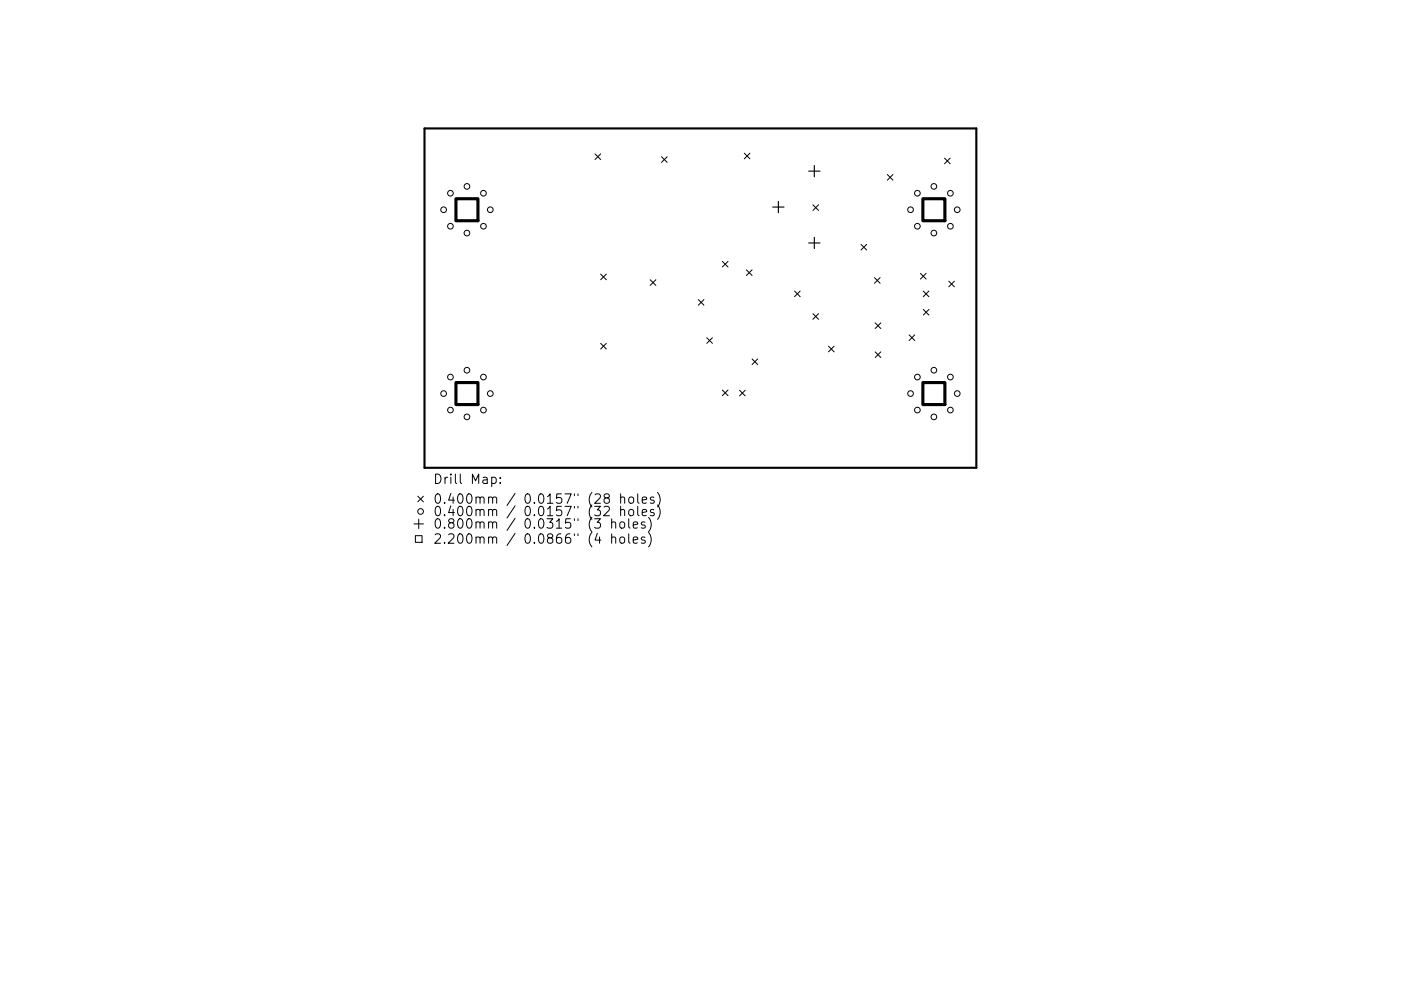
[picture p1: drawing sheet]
<svg xmlns="http://www.w3.org/2000/svg" width="297mm" height="210mm" viewBox="0 0 297 210" stroke-linecap="round" stroke-linejoin="round" font-family="sans-serif">
<defs><g id="words">
<g font-size="2.8">
<text x="91.8" y="102.7">Drill Map:</text>
<text x="91.8" y="106.9">0.400mm / 0.0157&quot; (28 holes)</text>
<text x="91.8" y="109.5">0.400mm / 0.0157&quot; (32 holes)</text>
<text x="91.8" y="112.2">0.800mm / 0.0315&quot; (3 holes)</text>
<text x="91.8" y="115.4">2.200mm / 0.0866&quot; (4 holes)</text>
</g>
</g></defs>
<path d="M90 27.3h117v72h-117z" fill="none" stroke="#000" stroke-width=".45"/>
<g fill="none" stroke="#000" stroke-width=".21">
<path d="M126.2 32.7l1.2 1.2M127.4 32.7l-1.2 1.2M140.3 33.3l1.2 1.2M141.5 33.3l-1.2 1.2M157.8 32.5l1.2 1.2M159 32.5l-1.2 1.2M188.1 37l1.2 1.2M189.3 37l-1.2 1.2M200.3 33.6l1.2 1.2M201.5 33.6l-1.2 1.2M127.4 58.2l1.2 1.2M128.6 58.2l-1.2 1.2"/>
<path d="M137.9 59.4l1.2 1.2M139.1 59.4l-1.2 1.2M153.2 55.5l1.2 1.2M154.4 55.5l-1.2 1.2M158.3 57.3l1.2 1.2M159.5 57.3l-1.2 1.2M172.4 43.5l1.2 1.2M173.6 43.5l-1.2 1.2M182.6 51.9l1.2 1.2M183.8 51.9l-1.2 1.2M185.4 58.9l1.2 1.2M186.6 58.9l-1.2 1.2"/>
<path d="M195.2 58l1.2 1.2M196.4 58l-1.2 1.2M201.2 59.7l1.2 1.2M202.4 59.7l-1.2 1.2M127.4 72.9l1.2 1.2M128.6 72.9l-1.2 1.2M148.1 63.6l1.2 1.2M149.3 63.6l-1.2 1.2M149.9 71.7l1.2 1.2M151.1 71.7l-1.2 1.2M159.5 76.2l1.2 1.2M160.7 76.2l-1.2 1.2"/>
<path d="M168.5 61.8l1.2 1.2M169.7 61.8l-1.2 1.2M172.4 66.6l1.2 1.2M173.6 66.6l-1.2 1.2M175.7 73.5l1.2 1.2M176.9 73.5l-1.2 1.2M185.6 68.5l1.2 1.2M185.6 74.7l1.2 1.2M186.8 68.5l-1.2 1.2M186.8 74.7l-1.2 1.2M192.8 71.1l1.2 1.2M194 71.1l-1.2 1.2"/>
<path d="M195.8 61.8l1.2 1.2M195.8 65.7l1.2 1.2M197 61.8l-1.2 1.2M197 65.7l-1.2 1.2M153.2 82.8l1.2 1.2M154.4 82.8l-1.2 1.2M156.8 82.8l1.2 1.2M158 82.8l-1.2 1.2M87.8 111.2h2M88.1 113.6h1.4v1.5h-1.4zM88.6 105.3l1.2 1.2M88.8 110.2v2"/>
<path d="M89.8 105.3l-1.2 1.2M104.3 101.3l.5-.1 .4 .4v.6l-.2 .3h-.7M106.1 102.4v.2M106.1 101.3v.2M128.1 107.6l.3-.2 .6 .1a.54 .54 0 0 1 .1 .8l-1.1 1.1h1.2M128.4 105.6l-.3-.3 .1-.3 .2-.2 .6 .1 .2 .3-.1 .2-.8 .3-.2 .3 .1 .6 .2 .2h.4l.4-.4-.1-.6-.3-.2M129.7 110.9a.5 .5 0 0 1 .8 .1v1.1M129.7 114.1l.3-.2 .4 .1 .1 1.3M129.7 110.1v2M129.7 113.3v2M131.6 105.6a.5 .5 0 0 1 .8 .1v1.1M131.6 108.3a.5 .5 0 0 1 .8 .1v1"/>
<path d="M131.6 110.8a.54 .54 0 0 1 .8 .3v.6l-.3 .4a.54 .54 0 0 1-.7-.4v-.6zM131.6 114l.2-.1a.54 .54 0 0 1 .6 .4v.6a.54 .54 0 0 1-.5 .4 .54 .54 0 0 1-.5-.4v-.6zM131.6 104.8v2M131.6 107.4v2M133.3 110.1v1.7l.3 .3M133.3 113.3v1.7l.3 .3M133.4 105.6a.54 .54 0 0 1 .5-.2 .54 .54 0 0 1 .5 .4v.6a.54 .54 0 0 1-.6 .4 .54 .54 0 0 1-.5-.4zM133.4 108.3a.54 .54 0 0 1 .5-.2 .54 .54 0 0 1 .5 .4v.5a.54 .54 0 0 1-.6 .4 .54 .54 0 0 1-.5-.4zM134.3 111.4l.9-.2-.1-.4-.6-.1-.2 .3 .1 1h.7M134.3 114.6l.9-.2-.1-.4-.6-.1-.2 .3 .1 1h.7M135.2 104.8v1.7l.3 .3M135.2 107.4v1.7l.3 .3"/>
<path d="M136.2 106.1l.9-.2-.1-.4-.6-.1-.2 .3 .1 1h.7M136.2 108.8l.9-.2-.1-.4-.6-.1-.2 .3 .1 .9h.7M136.7 110.8l-.4-.1-.3 .3 .1 .3 .6 .2v.5h-.7M136.7 114l-.4-.1-.3 .3 .1 .3 .6 .2v.5h-.7M137.5 109.8a2.29 2.29 0 0 1 0 3M137.5 113a2.29 2.29 0 0 1 0 3M138.6 105.5l-.4-.1-.3 .3 .1 .3 .6 .2v.5h-.7M138.6 108.2l-.4-.1-.3 .3 .1 .3 .6 .1v.5h-.7M139.4 104.5a2.29 2.29 0 0 1 0 3M139.4 107.1a2.29 2.29 0 0 1 0 3.1"/>
<circle cx="99" cy="39.6" r=".6"/>
<circle cx="198" cy="39.6" r=".6"/>
<circle cx="94.1" cy="44.5" r=".6"/>
<circle cx="95.5" cy="41" r=".6"/>
<circle cx="95.5" cy="48" r=".6"/>
<circle cx="99" cy="49.5" r=".6"/>
<circle cx="102.5" cy="41" r=".6"/>
<circle cx="102.5" cy="48" r=".6"/>
<circle cx="104" cy="44.5" r=".6"/>
<circle cx="193.1" cy="44.5" r=".6"/>
<circle cx="194.5" cy="41" r=".6"/>
<circle cx="194.5" cy="48" r=".6"/>
<circle cx="198" cy="49.5" r=".6"/>
<circle cx="201.5" cy="41" r=".6"/>
<circle cx="201.5" cy="48" r=".6"/>
<circle cx="203" cy="44.5" r=".6"/>
<circle cx="99" cy="78.6" r=".6"/>
<circle cx="198" cy="78.6" r=".6"/>
<circle cx="94.1" cy="83.5" r=".6"/>
<circle cx="95.5" cy="80" r=".6"/>
<circle cx="95.5" cy="87" r=".6"/>
<circle cx="99" cy="88.5" r=".6"/>
<circle cx="102.5" cy="80" r=".6"/>
<circle cx="102.5" cy="87" r=".6"/>
<circle cx="104" cy="83.5" r=".6"/>
<circle cx="193.1" cy="83.5" r=".6"/>
<circle cx="194.5" cy="80" r=".6"/>
<circle cx="194.5" cy="87" r=".6"/>
<circle cx="198" cy="88.5" r=".6"/>
<circle cx="201.5" cy="80" r=".6"/>
<circle cx="201.5" cy="87" r=".6"/>
<circle cx="203" cy="83.5" r=".6"/>
<circle cx="89.2" cy="108.5" r=".6"/>
</g>
<path d="M171.5 36.3h2.4M172.7 35.1v2.4M163.8 43.9h2.4M165 42.7v2.4M171.5 51.6h2.4M172.7 50.4v2.4" fill="none" stroke="#000" stroke-width=".24"/>
<path d="M96.7 42.2h4.6v4.6h-4.6zM195.7 42.2h4.6v4.6h-4.6zM96.7 81.2h4.6v4.6h-4.6zM195.7 81.2h4.6v4.6h-4.6z" fill="none" stroke="#000" stroke-width=".66"/>
<use href="#words"/>
</svg>
